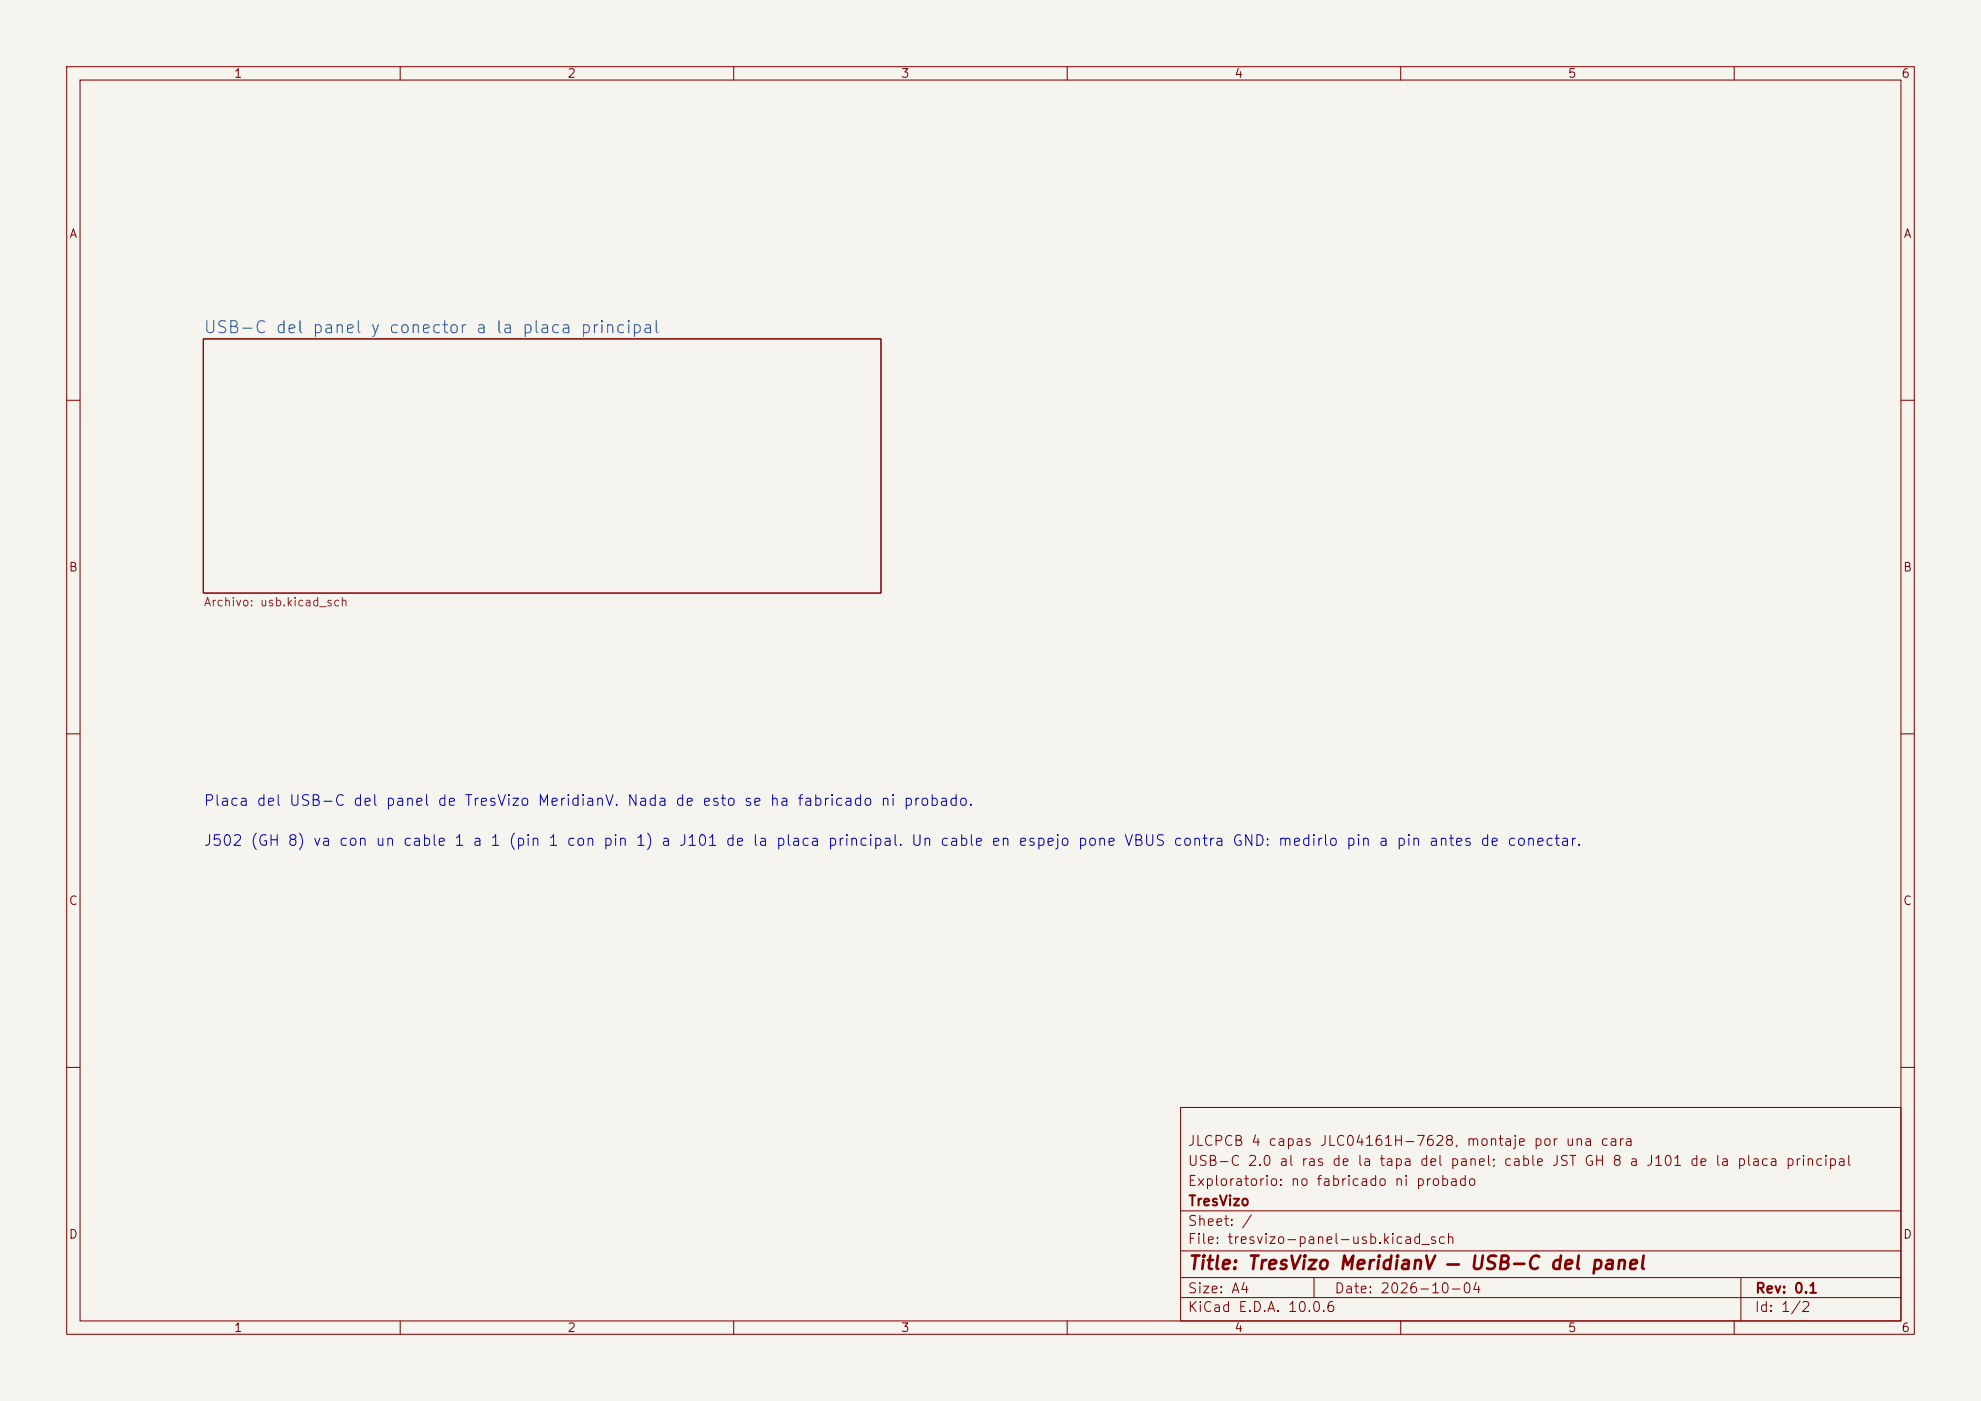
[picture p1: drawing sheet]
<svg xmlns="http://www.w3.org/2000/svg" width="297mm" height="210mm" viewBox="0 0 297 210" stroke-linecap="round" stroke-linejoin="round" font-family="sans-serif">
<defs><g id="words">
<text font-size="2" fill="#840000" x="178" y="190.8">Title: TresVizo MeridianV — USB-C del panel</text>
<text font-size="1.8" fill="#006464" x="30.4" y="50.4">USB-C del panel y conector a la placa principal</text>
<g font-size="1.6" fill="#0000c2">
<text x="30.4" y="121.2">Placa del USB-C del panel de TresVizo MeridianV. Nada de esto se ha fabricado ni probado.</text>
<text x="30.4" y="127.2">J502 (GH 8) va con un cable 1 a 1 (pin 1 con pin 1) a J101 de la placa principal. Un cable en espejo pone VBUS contra GND: medirlo pin a pin antes de conectar.</text>
</g>
<g font-size="1.5" fill="#840000">
<text x="178" y="172.1">JLCPCB 4 capas JLC04161H-7628, montaje por una cara</text>
<text x="178" y="178.1">Exploratorio: no fabricado ni probado</text>
<text x="178" y="175.1">USB-C 2.0 al ras de la tapa del panel; cable JST GH 8 a J101 de la placa principal</text>
<text x="178" y="184.1">Sheet: /</text>
<text x="178" y="181.1">TresVizo</text>
<text x="178" y="186.8">File: tresvizo-panel-usb.kicad_sch</text>
<text x="178" y="197">KiCad E.D.A. 10.0.6</text>
<text x="178" y="194.2">Size: A4</text>
<text x="200" y="194.2">Date: 2026-10-04</text>
<text x="263" y="197">Id: 1/2</text>
<text x="263" y="194.2">Rev: 0.1</text>
</g>
<g font-size="1.3" fill="#840000">
<text x="35" y="12">1</text>
<text x="85" y="12">2</text>
<text x="135" y="12">3</text>
<text x="185" y="12">4</text>
<text x="235" y="12">5</text>
<text x="285" y="12">6</text>
<text x="10.3" y="36">A</text>
<text x="285.3" y="36">A</text>
<text x="10.2" y="86">B</text>
<text x="285.2" y="86">B</text>
<text x="10.2" y="136">C</text>
<text x="285.2" y="136">C</text>
<text x="10.2" y="186">D</text>
<text x="285.2" y="186">D</text>
<text x="35" y="200">1</text>
<text x="85" y="200">2</text>
<text x="135" y="200">3</text>
<text x="185" y="200">4</text>
<text x="235" y="200">5</text>
<text x="285" y="200">6</text>
</g>
<text font-size="1.3" fill="#725600" x="30.5" y="91.2">Archivo: usb.kicad_sch</text>
</g></defs>
<path d="M0 0h297v210h-297z" fill="#f5f4ef" stroke="#f5f4ef" stroke-width=".15"/>
<g fill="none" stroke="#840000" stroke-width=".15">
<path d="M10 10h277v190h-277zM12 12h273v186h-273zM60 10v2M110 10v2M160 10v2M210 10v2M260 10v2M30.5 50.8h101.6v38.1h-101.6zM10 60h2M285 60h2M10 110h2M285 110h2"/>
<path d="M10 160h2M177 166h108v32h-108zM285 160h2M60 198v2M110 198v2M160 198v2M177 194.5h108M177 191.5h108M177 187.5h108M177 181.5h108M197 191.5v3M210 198v2"/>
<path d="M260 198v2M261 191.5v6.5"/>
</g>
<use href="#words"/>
</svg>
